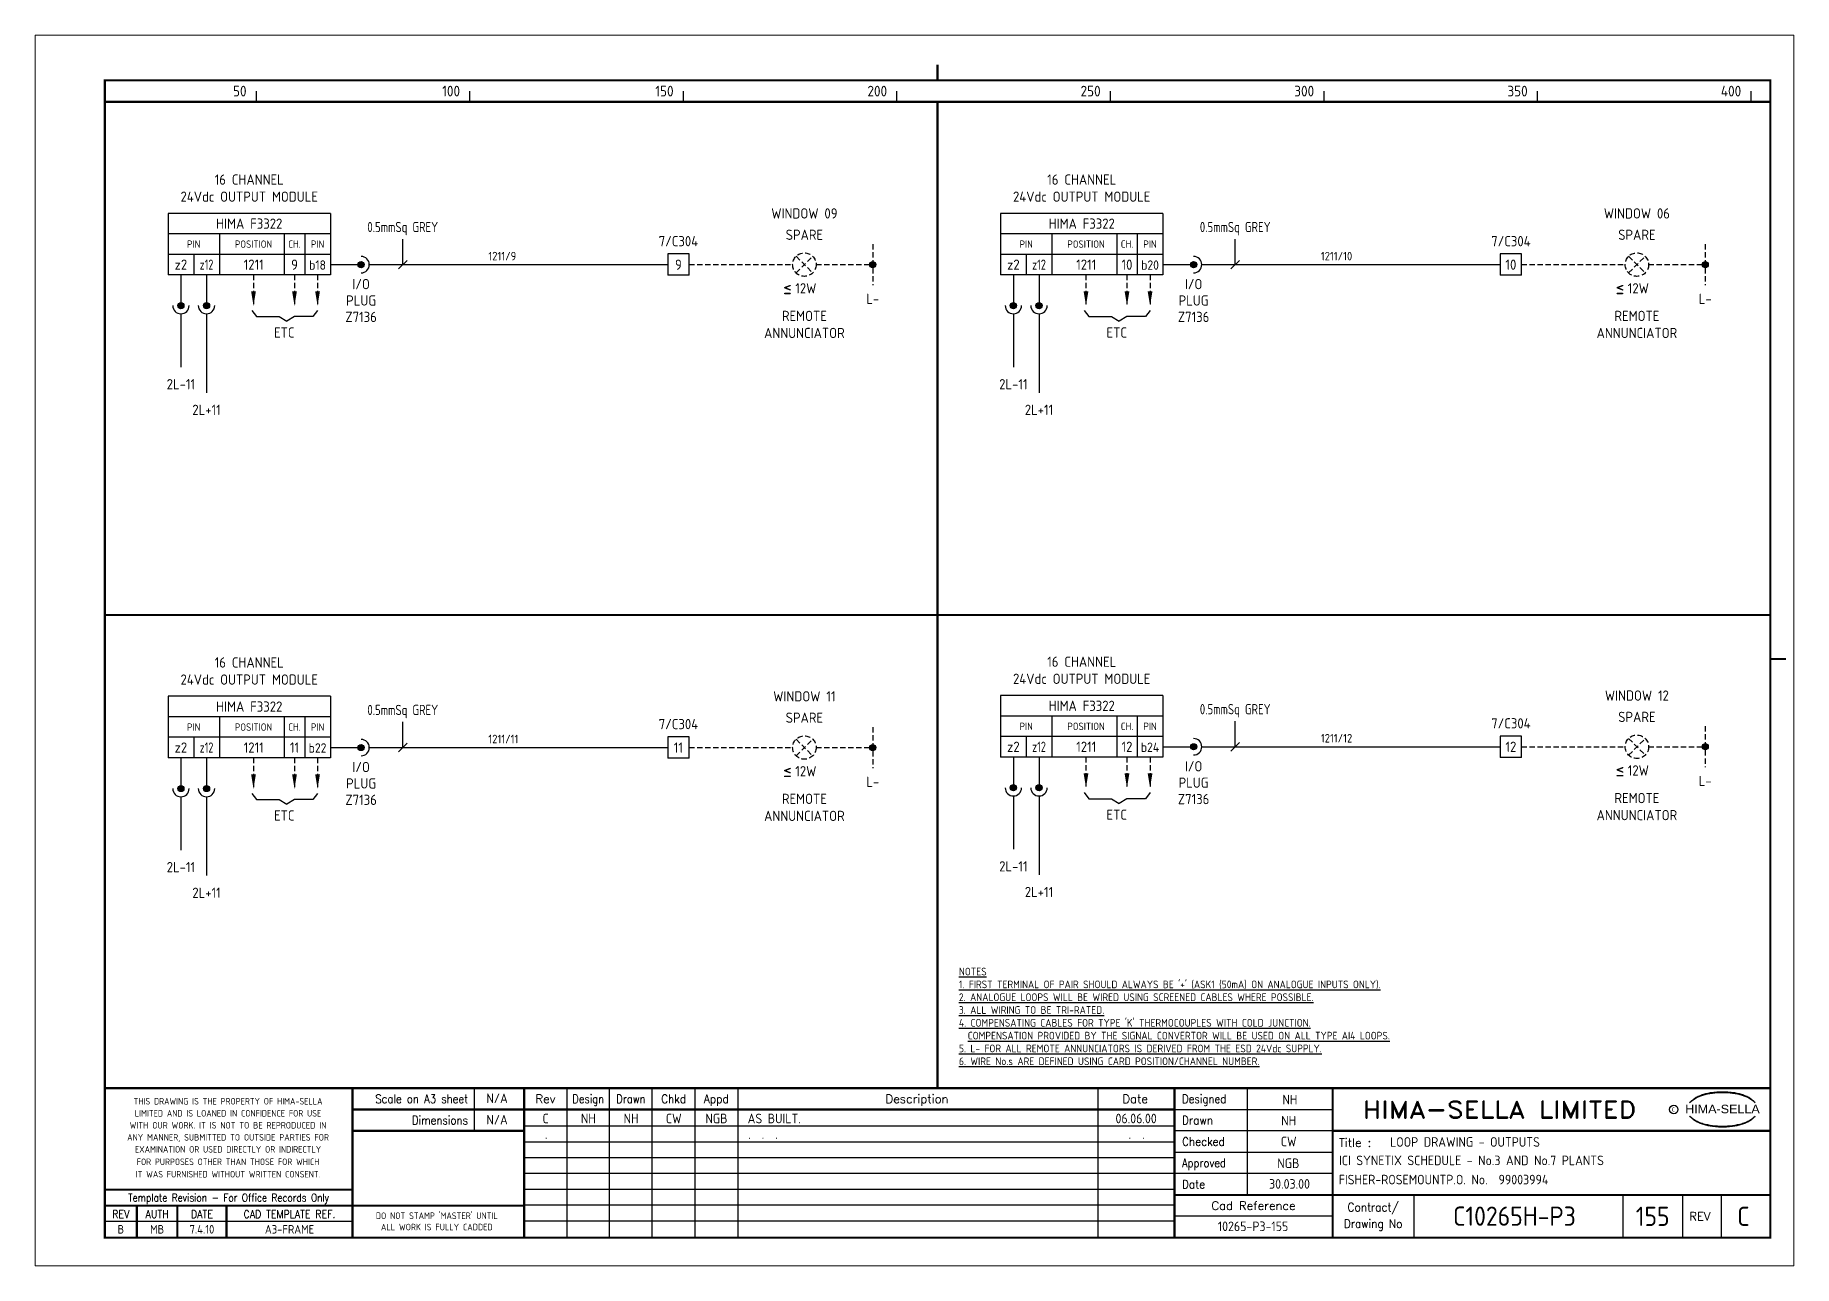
# Paper-space layout 'Layout1' of a CAD drawing. Extents: x 41 to 369, y 29 to 258.
# The model-space entities are those that its viewports show. They can reach past a viewport. Long polylines and large blocks are cut down to what shows.
import ezdxf
from ezdxf.enums import TextEntityAlignment as Align

# ---------------------------------------------------------------- set-up
doc = ezdxf.new("R2010")
doc.units = 0
doc.header["$LTSCALE"] = 0.25
doc.header["$MEASUREMENT"] = 0
doc.linetypes.add('HIDDEN2', pattern=[4.7625, 3.175, -1.5875])
doc.layers.get('0').update_dxf_attribs({"color": 41, "linetype": 'CONTINUOUS'})
for name, color, linetype in [('00-DRG_FRAME', 12, 'CONTINUOUS'), ('01-DRAW', 7, 'CONTINUOUS'), ('051-TEXT', 2, 'CONTINUOUS'), ('117', 7, 'CONTINUOUS'), ('117-TEXT', 2, 'CONTINUOUS')]:
    doc.layers.add(name, color=color, linetype=linetype)
doc.styles.add('ARIAL', font='ARIAL.TTF', dxfattribs={"height": 2.5})
doc.styles.add('ISO', font='iso.shx')
doc.styles.add('ROMAND', font='ROMAND')

psp = doc.layouts.get("Layout1")

msp = doc.modelspace()

# ---------------------------------------------------------------- texts
at = {"layer": '00-DRG_FRAME', "style": 'ISO'}
for s, p in [('50', (47.69, 267.75)), ('100', (97.69, 267.75)), ('150', (147.69, 267.75)), ('200', (197.69, 267.75)), ('250', (247.69, 267.75)), ('300', (297.69, 267.75)), ('350', (347.69, 267.75)), ('400', (397.69, 267.75))]:
    msp.add_text(s, height=2.5, dxfattribs=at).set_placement(p, align=Align.RIGHT)
at = {"layer": '00-DRG_FRAME', "color": 3, "style": 'ISO'}
for s, width, p in [('THIS DRAWING IS THE PROPERTY OF HIMA-SELLA', 0.9, (43.36, 32.44)), ("DO NOT STAMP 'MASTER' UNTIL", 0.95, (92.25, 5.79))]:
    msp.add_text(s, height=1.53, dxfattribs=dict(at, width=width)).set_placement(p, align=Align.MIDDLE)
at = {"layer": '00-DRG_FRAME', "color": 4, "style": 'ROMAND', "width": 0.87}
for s, p in [('Scale on A3 sheet', (99.54, 32)), ('Dimensions', (99.54, 27.01))]:
    msp.add_text(s, height=2, dxfattribs=at).set_placement(p, align=Align.RIGHT)
at = {"layer": '00-DRG_FRAME', "color": 4, "style": 'ROMAND'}
for s, p in [('Rev', (117.7, 32)), ('Description', (204.69, 32)), ('Date', (255.79, 32))]:
    msp.add_text(s, height=2, dxfattribs=at).set_placement(p, align=Align.CENTER)
for s, width, p in [('Design', 0.85, (127.7, 32)), ('Drawn', 0.85, (137.7, 32)), ('Chkd', 0.9, (147.7, 32)), ('Appd', 0.9, (157.7, 32))]:
    msp.add_text(s, height=2, dxfattribs=dict(at, width=width)).set_placement(p, align=Align.CENTER)
for s, width, p in [('Designed', 0.87, (266.75, 32)), ('Drawn', 0.9, (266.75, 27)), ('Checked', 0.9, (266.75, 22)), ('Approved', 0.85, (266.75, 17)), ('Date', 0.9, (266.75, 12))]:
    msp.add_text(s, height=2, dxfattribs=dict(at, width=width)).set_placement(p)
at = {"layer": '00-DRG_FRAME', "color": 3, "style": 'ISO'}
for s, width, p in [('LIMITED AND IS LOANED IN CONFIDENCE FOR USE', 0.9, (43.36, 29.62)), ('ANY MANNER, SUBMITTED TO OUTSIDE PARTIES FOR', 0.87, (43.36, 23.99)), ('WITH OUR WORK. IT IS NOT TO BE REPRODUCED IN', 0.87, (43.36, 26.81)), ('EXAMINATION OR USED DIRECTLY OR INDIRECTLY', 0.9, (43.36, 21.18)), ('FOR PURPOSES OTHER THAN THOSE FOR WHICH', 0.9, (43.36, 18.27)), ('IT WAS FURNISHED WITHOUT WRITTEN CONSENT.', 0.9, (43.36, 15.35))]:
    msp.add_text(s, height=1.53, dxfattribs=dict(at, width=width)).set_placement(p, align=Align.MIDDLE_CENTER)
at = {"layer": '00-DRG_FRAME', "style": 'ROMAND', "width": 1.15}
msp.add_text('HIMA-SELLA LIMITED', height=4, dxfattribs=at).set_placement((341.1, 30.5), align=Align.MIDDLE)
at = {"layer": '00-DRG_FRAME', "color": 3, "style": 'ISO', "width": 0.9}
msp.add_text('C', height=1, dxfattribs=at).set_placement((381.84, 30), align=Align.CENTER)
at = {"layer": '00-DRG_FRAME', "style": 'ARIAL', "width": 1.05}
msp.add_text('HIMA-SELLA', height=2, dxfattribs=at).set_placement((393.3, 29.63), align=Align.CENTER)
at = {"layer": '00-DRG_FRAME', "color": 4, "style": 'ROMAND'}
msp.add_text('Title :', height=2, dxfattribs=at).set_placement((303.5, 21.75))
for s, height, width, p in [('Template Revision - For Office Records Only', 1.8, 0.85, (43.5, 9.62)), ('Contract/', 2, 0.9, (311.5, 7.5)), ('REV', 1.8, 0.9, (18.25, 6)), ('AUTH', 1.8, 0.9, (26.75, 6)), ('DATE', 1.8, 0.9, (37.25, 6)), ('CAD TEMPLATE REF.', 1.8, 0.9, (57.75, 6)), ('Drawing No', 2, 0.9, (311.5, 3.5))]:
    msp.add_text(s, height=height, dxfattribs=dict(at, width=width)).set_placement(p, align=Align.MIDDLE)
for s, p in [('Cad Reference', (283.5, 8)), ('REV', (388, 5.5))]:
    msp.add_text(s, height=2, dxfattribs=at).set_placement(p, align=Align.MIDDLE)
at = {"layer": '00-DRG_FRAME', "color": 41, "style": 'ISO'}
for s, p in [('B', (18.25, 1.45)), ('MB', (26.75, 1.45)), ('7.4.10', (37.25, 1.45)), ('A3-FRAME', (57.75, 1.45))]:
    msp.add_text(s, height=2, dxfattribs=at).set_placement(p, align=Align.CENTER)
at = {"layer": '00-DRG_FRAME', "color": 3, "style": 'ISO'}
msp.add_text('ALL WORK IS FULLY CADDED', height=1.53, dxfattribs=at).set_placement((92.25, 2.98), align=Align.MIDDLE_CENTER)
at = {"layer": '01-DRAW', "insert": (214.51, 63.71), "char_height": 1.8, "width": 133.83, "attachment_point": 1, "style": 'ISO'}
msp.add_mtext("{\\Fiso.shx;\\LNOTES\\P1. FIRST TERMINAL OF PAIR SHOULD ALWAYS BE '+' (ASK1 (50mA) ON ANALOGUE INPUTS ONLY).\\P2. ANALOGUE LOOPS WILL BE WIRED USING SCREENED CABLES WHERE POSSIBLE.\\P3. ALL WIRING TO BE TRI-RATED.\\P4. COMPENSATING CABLES FOR TYPE 'K' THERMOCOUPLES WITH COLD JUNCTION.\\P  COMPENSATION PROVIDED BY THE SIGNAL CONVERTOR WILL BE USED ON ALL TYPE AI4 LOOPS.\\P5. L- FOR ALL REMOTE ANNUNCIATORS IS DERIVED FROM THE ESD 24Vdc SUPPLY.\\P6. WIRE No.s ARE DEFINED USING CARD POSITION/CHANNEL NUMBER.}", dxfattribs=at)
at = {"layer": '117-TEXT', "style": 'ISO'}
for s, height, p in [('16 CHANNEL', 2.4, (48.32, 247.08)), ('16 CHANNEL', 2.4, (243.26, 247.08)), ('24Vdc OUTPUT MODULE', 2.4, (48.32, 243.08)), ('24Vdc OUTPUT MODULE', 2.4, (243.26, 243.08)), ('HIMA F3322', 2.4, (48.32, 236.76)), ('HIMA F3322', 2.4, (243.26, 236.76)), ('PIN', 1.728, (35.32, 232.3)), ('POSITION', 1.728, (49.32, 232.3)), ('CH.', 1.728, (58.92, 232.3)), ('PIN', 1.73, (64.32, 232.3)), ('PIN', 1.728, (230.26, 232.3)), ('POSITION', 1.728, (244.26, 232.3)), ('CH.', 1.728, (253.86, 232.3)), ('PIN', 1.73, (259.26, 232.3)), ('z2', 2.4, (32.32, 227.16)), ('1211', 2.4, (49.37, 227.16)), ('9', 2.4, (58.92, 227.16)), ('b18', 2.2, (64.32, 227.16)), ('z2', 2.4, (227.26, 227.16)), ('1211', 2.4, (244.32, 227.16)), ('10', 2.4, (253.86, 227.16)), ('b20', 2.2, (259.26, 227.16)), ('I/O', 2.4, (74.52, 222.6)), ('I/O', 2.4, (269.46, 222.6)), ('PLUG', 2.4, (74.52, 218.76)), ('PLUG', 2.4, (269.46, 218.76)), ('Z7136', 2.4, (74.52, 214.92)), ('Z7136', 2.4, (269.46, 214.92)), ('ETC', 2.4, (56.52, 211.26)), ('ETC', 2.4, (251.46, 211.26)), ('16 CHANNEL', 2.4, (48.32, 133.99)), ('16 CHANNEL', 2.4, (243.26, 134.17)), ('24Vdc OUTPUT MODULE', 2.4, (48.32, 129.99)), ('24Vdc OUTPUT MODULE', 2.4, (243.26, 130.17)), ('HIMA F3322', 2.4, (48.32, 123.67)), ('HIMA F3322', 2.4, (243.26, 123.85)), ('PIN', 1.728, (35.32, 119.2)), ('POSITION', 1.728, (49.32, 119.2)), ('CH.', 1.728, (58.92, 119.2)), ('PIN', 1.73, (64.32, 119.21)), ('PIN', 1.728, (230.26, 119.38)), ('POSITION', 1.728, (244.26, 119.38)), ('CH.', 1.728, (253.86, 119.38)), ('PIN', 1.73, (259.26, 119.39)), ('z2', 2.4, (32.32, 114.07)), ('1211', 2.4, (49.37, 114.07)), ('11', 2.4, (58.92, 114.07)), ('b22', 2.2, (64.32, 114.07)), ('z2', 2.4, (227.26, 114.25)), ('1211', 2.4, (244.32, 114.25)), ('12', 2.4, (253.86, 114.25)), ('b24', 2.2, (259.26, 114.25)), ('I/O', 2.4, (74.52, 109.51)), ('I/O', 2.4, (269.46, 109.69)), ('PLUG', 2.4, (74.52, 105.67)), ('PLUG', 2.4, (269.46, 105.85)), ('Z7136', 2.4, (74.52, 101.83)), ('Z7136', 2.4, (269.46, 102.01)), ('ETC', 2.4, (56.52, 98.17)), ('ETC', 2.4, (251.46, 98.35))]:
    msp.add_text(s, height=height, dxfattribs=at).set_placement(p, align=Align.CENTER)
for s, p in [('WINDOW 09', (178.32, 240.36)), ('WINDOW 06', (373.26, 240.36)), ('7/C304', (148.82, 233.86)), ('SPARE', (178.32, 235.36)), ('7/C304', (343.76, 233.86)), ('SPARE', (373.26, 235.36)), ('9', (148.82, 228.36)), ('10', (343.76, 228.36)), ('L-', (194.32, 220.36)), ('L-', (389.26, 220.36)), ('REMOTE', (178.32, 216.36)), ('REMOTE', (373.26, 216.36)), ('ANNUNCIATOR', (178.32, 212.36)), ('ANNUNCIATOR', (373.26, 212.36)), ('2L-11', (32.32, 200.36)), ('2L-11', (227.26, 200.36)), ('2L+11', (38.32, 194.36)), ('2L+11', (233.26, 194.36)), ('WINDOW 11', (178.32, 127.27)), ('WINDOW 12', (373.26, 127.45)), ('SPARE', (373.26, 122.45)), ('7/C304', (148.82, 120.77)), ('SPARE', (178.32, 122.27)), ('7/C304', (343.76, 120.95)), ('11', (148.82, 115.27)), ('12', (343.76, 115.45)), ('L-', (194.32, 107.27)), ('L-', (389.26, 107.45)), ('REMOTE', (178.32, 103.27)), ('REMOTE', (373.26, 103.45)), ('ANNUNCIATOR', (178.32, 99.27)), ('ANNUNCIATOR', (373.26, 99.45)), ('2L-11', (32.32, 87.27)), ('2L-11', (227.26, 87.45)), ('2L+11', (38.32, 81.27)), ('2L+11', (233.26, 81.45))]:
    msp.add_text(s, height=2.4, dxfattribs=at).set_placement(p, align=Align.MIDDLE)
for s, width, p in [('0.5mmSq GREY', 0.85, (84.27, 235.97)), ('0.5mmSq GREY', 0.85, (279.21, 235.97)), ('z12', 0.8, (38.32, 227.16)), ('z12', 0.8, (233.26, 227.16)), ('0.5mmSq GREY', 0.85, (84.27, 122.88)), ('0.5mmSq GREY', 0.85, (279.21, 123.06)), ('z12', 0.8, (38.32, 114.07)), ('z12', 0.8, (233.26, 114.25))]:
    msp.add_text(s, height=2.4, dxfattribs=dict(at, width=width)).set_placement(p, align=Align.CENTER)
at = {"layer": '117-TEXT', "color": 3, "style": 'ISO'}
for s, p in [('1211/9', (104.32, 230.36)), ('1211/10', (299.26, 230.36)), ('1211/11', (104.32, 117.27)), ('1211/12', (299.26, 117.45))]:
    msp.add_text(s, height=2, dxfattribs=at).set_placement(p, align=Align.MIDDLE_LEFT)
at = {"layer": '117-TEXT', "style": 'ISO'}
for s, height, p in [('<', 3.36, (173.32, 221.63)), ('12W', 2.4, (176.18, 221.62)), ('<', 3.36, (368.26, 221.63)), ('12W', 2.4, (371.12, 221.62)), ('-', 3.36, (173.32, 220.27)), ('-', 3.36, (368.26, 220.27)), ('<', 3.36, (173.32, 108.54)), ('-', 3.36, (173.32, 107.18)), ('12W', 2.4, (176.18, 108.53)), ('<', 3.36, (368.26, 108.72)), ('-', 3.36, (368.26, 107.36)), ('12W', 2.4, (371.12, 108.71))]:
    msp.add_text(s, height=height, dxfattribs=at).set_placement(p)

# ---------------------------------------------------------------- blocks, each defined once
blk = doc.blocks.new('A3-REVA')
at = {"layer": '051-TEXT', "style": 'ISO'}
for tag, p in [('DESIGNED', (292.01, 31.7)), ('A', (117.73, 27.28)), ('DES', (127.73, 27.28)), ('DRN', (137.73, 27.28)), ('CHKD', (147.73, 27.28)), ('APPD', (157.73, 27.28)), ('DATE', (256, 27.28)), ('DRAWN', (291.72, 26.77)), ('CHECKED', (291.72, 21.89)), ('APPD', (291.65, 16.79)), ('DATE', (291.92, 11.96))]:
    blk.add_attdef(tag, text='', height=2.25, dxfattribs=at).set_placement(p, align=Align.CENTER)
blk.add_attdef('DESCRIPTION', (165.03, 27.28), '', height=2.25, dxfattribs=at)
blk = doc.blocks.new('A3-REVB')
at = {"layer": '051-TEXT', "style": 'ISO'}
for tag, p in [('A', (124.85, -20.36)), ('DES', (134.85, -20.36)), ('DRN', (144.85, -20.36)), ('CHKD', (154.85, -20.36)), ('APPD', (164.85, -20.36)), ('DATE', (263.12, -20.36))]:
    blk.add_attdef(tag, text='', height=2.25, dxfattribs=at).set_placement(p, align=Align.CENTER)
blk.add_attdef('DESCRIPTION', (172.15, -20.36), '', height=2.25, dxfattribs=at)
blk = doc.blocks.new('A3-TITLE')
at = {"layer": '051-TEXT', "style": 'ISO'}
blk.add_attdef('TITLE_1', (315.46, 21.78), '', height=2.25, dxfattribs=at)
for tag, p in [('DRGNO', (376.96, 3.24)), ('REV.', (398.2, 3.24))]:
    blk.add_attdef(tag, text='', height=4.5, dxfattribs=at).set_placement(p, align=Align.CENTER)
blk = doc.blocks.new('DOT')
for radius in [0.75, 0.65, 0.55, 0.45, 0.35, 0.25, 0.15, 0.05]:
    blk.add_circle((0, 0), radius)
blk = doc.blocks.new('A3-CONTRACT')
at = {"layer": '051-TEXT', "color": 41, "style": 'ISO'}
for tag, height, p in [('SCALE', 2.25, (106.71, 31.82)), ('DIMS', 2.25, (106.71, 26.8)), ('CONTRACT', 4.5, (344.94, 3.1)), ('CAD-REF', 2.25, (283.73, 1.84))]:
    blk.add_attdef(tag, text='', height=height, dxfattribs=at).set_placement(p, align=Align.CENTER)
for tag, p in [('TITLE_2', (303.86, 17.28)), ('TITLE_3', (303.79, 12.78))]:
    blk.add_attdef(tag, p, '', height=2.25, dxfattribs=at)

# ---------------------------------------------------------------- linework, layer by layer
at = {"layer": '00-DRG_FRAME'}
for p, q in [((50, 266.5), (50, 269)), ((100, 266.5), (100, 269)), ((150, 266.5), (150, 269)), ((200, 266.5), (200, 269)), ((250, 266.5), (250, 269)), ((300, 266.5), (300, 269)), ((350, 266.5), (350, 269)), ((400, 266.5), (400, 269)), ((101.01, 35.5), (101.01, 25.5)), ((122.7, 35.5), (122.7, 0.5)), ((132.7, 0.5), (132.7, 35.5)), ((142.7, 0.5), (142.7, 35.5)), ((152.7, 35.5), (152.7, 0.5)), ((162.7, 35.5), (162.7, 0.5)), ((247, 35.5), (247, 0.5)), ((282, 35.5), (282, 10.5)), ((265, 30.5), (302, 30.5)), ((265, 26.59), (112.7, 26.59)), ((302, 25.5), (265, 25.5)), ((265, 22.89), (112.7, 22.89)), ((265, 19.19), (112.7, 19.19)), ((265, 20.5), (302, 20.5)), ((265, 15.49), (112.7, 15.49)), ((302, 15.5), (265, 15.5)), ((265, 11.79), (112.7, 11.79)), ((321, 10.5), (321, 0.5)), ((370, 10.5), (370, 0.5)), ((384, 0.5), (384, 10.5)), ((393, 10.5), (393, 0.5)), ((72.5, 4.25), (14.5, 4.25)), ((265, 8.09), (112.7, 8.09)), ((265, 4.39), (112.7, 4.39)), ((302, 5.5), (265, 5.5))]:
    msp.add_line(p, q, dxfattribs=at)
at = {"layer": '00-DRG_FRAME', "const_width": 0.5}
for points in [[(209.5, 271.5), (209.5, 275.18)], [(209.5, 271.5), (209.5, 275.18)], [(14.5, 266.5), (404.5, 266.5)], [(209.5, 35.5), (209.5, 266.5)], [(14.5, 146.31), (404.5, 146.31)], [(404.5, 136), (408.18, 136)], [(404.5, 35.5), (14.5, 35.5)], [(72.5, 0.5), (72.5, 35.5)], [(112.7, 0.5), (112.7, 35.5)], [(265, 35.5), (265, 0.5)], [(302, 0.5), (302, 35.5)], [(265, 30.5), (72.5, 30.5)], [(112.7, 25.5), (72.5, 25.5)], [(404.5, 25.5), (302, 25.5)], [(14.5, 11.75), (72.5, 11.75)], [(14.5, 8), (72.5, 8)], [(22, 0.5), (22, 8)], [(31.5, 0.5), (31.5, 8)], [(43, 0.5), (43, 8)], [(112.7, 8), (72.5, 8)], [(265, 10.5), (404.5, 10.5)]]:
    msp.add_lwpolyline(points, dxfattribs=at)
msp.add_lwpolyline([(14.5, 0.5), (404.5, 0.5), (404.5, 271.5), (14.5, 271.5)], close=True, dxfattribs=at)
at = {"layer": '00-DRG_FRAME', "color": 3}
msp.add_circle((381.88, 30.5), 1, dxfattribs=at)
for centre, radius, start, end in [((390.6, 26.83), 7.24, 106.0532, 133.5024), ((390.11, 28.1), 5.98, 122.244, 131.6154), ((389.75, 28.78), 5.21, 111.8206, 122.8668), ((391.78, 24.7), 9.76, 107.5931, 113.9452), ((393.1, 18.5), 15.94, 89.2698, 106.3911), ((392.1, 23.52), 10.99, 96.0146, 107.3203), ((393.29, 16.31), 18.28, 92.8917, 97.3734), ((393.24, 18.86), 15.73, 89.7805, 93.1738), ((393.36, 18.86), 15.73, 86.8262, 90.2195), ((393.51, 18.5), 15.94, 73.6089, 90.7302), ((393.31, 16.31), 18.28, 82.6266, 87.1083), ((394.51, 23.52), 10.99, 72.6797, 83.9854), ((394.83, 24.7), 9.76, 66.0548, 72.4069), ((396, 26.83), 7.24, 46.4976, 73.9468), ((396.85, 28.78), 5.21, 57.1332, 68.1794), ((396.49, 28.1), 5.98, 48.3846, 57.756), ((390.88, 27.01), 7.3, 130.419, 136.057), ((390.88, 34.04), 7.3, 223.943, 229.581), ((390.6, 34.23), 7.24, 226.4976, 253.9468), ((396, 34.23), 7.24, 286.0532, 313.5024), ((395.73, 27.01), 7.3, 43.943, 49.581), ((395.73, 34.04), 7.3, 310.419, 316.057), ((390.11, 32.96), 5.98, 228.3846, 237.756), ((389.75, 32.28), 5.21, 237.1332, 248.1794), ((391.78, 36.36), 9.76, 246.0548, 252.4069), ((393.1, 42.56), 15.94, 253.6089, 270.7302), ((392.1, 37.54), 10.99, 252.6797, 263.9854), ((393.29, 44.75), 18.28, 262.6266, 267.1083), ((393.24, 42.19), 15.73, 266.8262, 270.2195), ((393.51, 42.56), 15.94, 269.2698, 286.3911), ((393.36, 42.19), 15.73, 269.7805, 273.1738), ((393.31, 44.75), 18.28, 272.8917, 277.3734), ((394.51, 37.54), 10.99, 276.0146, 287.3203), ((394.83, 36.36), 9.76, 287.5931, 293.9452), ((396.85, 32.28), 5.21, 291.8206, 302.8668), ((396.49, 32.96), 5.98, 302.244, 311.6154)]:
    msp.add_arc(centre, radius, start, end, dxfattribs=at)
at = {"layer": '117'}
for p, q in [((29.32, 240.36), (29.32, 225.96)), ((67.32, 240.36), (29.32, 240.36)), ((67.32, 240.36), (67.32, 225.96)), ((224.26, 240.36), (224.26, 225.96)), ((262.26, 240.36), (224.26, 240.36)), ((262.26, 240.36), (262.26, 225.96)), ((67.32, 235.56), (29.32, 235.56)), ((41.32, 235.56), (41.32, 225.96)), ((56.52, 235.56), (56.52, 225.96)), ((61.32, 235.56), (61.32, 225.96)), ((262.26, 235.56), (224.26, 235.56)), ((236.26, 235.56), (236.26, 225.96)), ((251.46, 235.56), (251.46, 225.96)), ((256.26, 235.56), (256.26, 225.96)), ((67.32, 230.76), (29.32, 230.76)), ((35.32, 230.76), (35.32, 225.96)), ((146.32, 230.86), (146.32, 225.86)), ((151.32, 230.86), (146.32, 230.86)), ((151.32, 225.86), (151.32, 230.86)), ((262.26, 230.76), (224.26, 230.76)), ((230.26, 230.76), (230.26, 225.96)), ((341.26, 230.86), (341.26, 225.86)), ((346.26, 230.86), (341.26, 230.86)), ((346.26, 225.86), (346.26, 230.86)), ((67.32, 228.36), (74.52, 228.36)), ((76.44, 228.36), (146.32, 228.36)), ((262.26, 228.36), (269.46, 228.36)), ((271.38, 228.36), (341.26, 228.36)), ((67.32, 225.96), (29.32, 225.96)), ((32.32, 225.96), (32.32, 218.76)), ((38.32, 225.96), (38.32, 218.76)), ((151.32, 225.86), (146.32, 225.86)), ((262.26, 225.96), (224.26, 225.96)), ((227.26, 225.96), (227.26, 218.76)), ((233.26, 225.96), (233.26, 218.76)), ((346.26, 225.86), (341.26, 225.86)), ((32.32, 216.84), (32.32, 204.36)), ((38.32, 216.84), (38.32, 198.36)), ((48.92, 217.62), (50, 216.18)), ((50, 216.18), (55.32, 216.18)), ((55.32, 216.18), (57.12, 215.1)), ((58.92, 216.18), (57.12, 215.1)), ((63.24, 216.18), (58.92, 216.18)), ((64.32, 217.62), (63.24, 216.18)), ((227.26, 216.84), (227.26, 204.36)), ((233.26, 216.84), (233.26, 198.36)), ((243.86, 217.62), (244.94, 216.18)), ((244.94, 216.18), (250.26, 216.18)), ((250.26, 216.18), (252.06, 215.1)), ((253.86, 216.18), (252.06, 215.1)), ((258.18, 216.18), (253.86, 216.18)), ((259.26, 217.62), (258.18, 216.18)), ((67.32, 127.27), (29.32, 127.27)), ((29.32, 127.27), (29.32, 112.87)), ((67.32, 127.27), (67.32, 112.87)), ((262.26, 127.45), (224.26, 127.45)), ((224.26, 127.45), (224.26, 113.05)), ((262.26, 127.45), (262.26, 113.05)), ((67.32, 122.47), (29.32, 122.47)), ((41.32, 122.47), (41.32, 112.87)), ((56.52, 122.47), (56.52, 112.87)), ((61.32, 122.47), (61.32, 112.87)), ((262.26, 122.65), (224.26, 122.65)), ((236.26, 122.65), (236.26, 113.05)), ((251.46, 122.65), (251.46, 113.05)), ((256.26, 122.65), (256.26, 113.05)), ((67.32, 117.67), (29.32, 117.67)), ((35.32, 117.67), (35.32, 112.87)), ((146.32, 117.77), (146.32, 112.77)), ((151.32, 117.77), (146.32, 117.77)), ((151.32, 112.77), (151.32, 117.77)), ((262.26, 117.85), (224.26, 117.85)), ((230.26, 117.85), (230.26, 113.05)), ((262.26, 115.45), (269.46, 115.45)), ((271.38, 115.45), (341.26, 115.45)), ((346.26, 117.95), (341.26, 117.95)), ((341.26, 117.95), (341.26, 112.95)), ((346.26, 112.95), (346.26, 117.95)), ((67.32, 112.87), (29.32, 112.87)), ((32.32, 112.87), (32.32, 105.67)), ((38.32, 112.87), (38.32, 105.67)), ((67.32, 115.27), (74.52, 115.27)), ((76.44, 115.27), (146.32, 115.27)), ((151.32, 112.77), (146.32, 112.77)), ((262.26, 113.05), (224.26, 113.05)), ((227.26, 113.05), (227.26, 105.85)), ((233.26, 113.05), (233.26, 105.85)), ((346.26, 112.95), (341.26, 112.95)), ((32.32, 103.75), (32.32, 91.27)), ((38.32, 103.75), (38.32, 85.27)), ((48.92, 104.53), (50, 103.09)), ((50, 103.09), (55.32, 103.09)), ((55.32, 103.09), (57.12, 102.01)), ((58.92, 103.09), (57.12, 102.01)), ((63.24, 103.09), (58.92, 103.09)), ((64.32, 104.53), (63.24, 103.09)), ((227.26, 103.93), (227.26, 91.45)), ((233.26, 103.93), (233.26, 85.45)), ((243.86, 104.71), (244.94, 103.27)), ((244.94, 103.27), (250.26, 103.27)), ((250.26, 103.27), (252.06, 102.19)), ((253.86, 103.27), (252.06, 102.19)), ((258.18, 103.27), (253.86, 103.27)), ((259.26, 104.71), (258.18, 103.27))]:
    msp.add_line(p, q, dxfattribs=at)
at = {"layer": '117', "color": 3}
for p, q in [((84.27, 228.36), (84.27, 234.36)), ((279.21, 228.36), (279.21, 234.36)), ((83.27, 227.36), (85.27, 229.36)), ((278.21, 227.36), (280.21, 229.36)), ((84.27, 115.27), (84.27, 121.27)), ((279.21, 115.45), (279.21, 121.45)), ((83.27, 114.27), (85.27, 116.27)), ((278.21, 114.45), (280.21, 116.45))]:
    msp.add_line(p, q, dxfattribs=at)
at = {"layer": '117', "linetype": 'HIDDEN2'}
for p, q in [((194.32, 233.16), (194.32, 223.56)), ((389.26, 233.16), (389.26, 223.56)), ((151.32, 228.36), (175.57, 228.36)), ((176.37, 226.42), (180.26, 230.31)), ((176.37, 230.31), (180.26, 226.42)), ((181.07, 228.36), (194.32, 228.36)), ((346.26, 228.36), (370.51, 228.36)), ((371.32, 230.31), (375.21, 226.42)), ((371.32, 226.42), (375.21, 230.31)), ((376.01, 228.36), (389.26, 228.36)), ((49.32, 225.96), (49.32, 218.76)), ((58.92, 225.96), (58.92, 218.76)), ((64.32, 225.96), (64.32, 218.76)), ((244.26, 225.96), (244.26, 218.76)), ((253.86, 225.96), (253.86, 218.76)), ((259.26, 225.96), (259.26, 218.76)), ((194.32, 120.07), (194.32, 110.47)), ((389.26, 120.25), (389.26, 110.65)), ((176.37, 117.21), (180.26, 113.32)), ((176.37, 113.32), (180.26, 117.21)), ((346.26, 115.45), (370.51, 115.45)), ((371.32, 113.5), (375.21, 117.39)), ((371.32, 117.39), (375.21, 113.5)), ((376.01, 115.45), (389.26, 115.45)), ((49.32, 112.87), (49.32, 105.67)), ((58.92, 112.87), (58.92, 105.67)), ((64.32, 112.87), (64.32, 105.67)), ((151.32, 115.27), (175.57, 115.27)), ((181.07, 115.27), (194.32, 115.27)), ((244.26, 113.05), (244.26, 105.85)), ((253.86, 113.05), (253.86, 105.85)), ((259.26, 113.05), (259.26, 105.85))]:
    msp.add_line(p, q, dxfattribs=at)
for centre in [(178.32, 228.36), (373.26, 228.36), (178.32, 115.27), (373.26, 115.45)]:
    msp.add_circle(centre, 2.75, dxfattribs=at)
at = {"layer": '117'}
for centre, radius in [((74.52, 228.36), 0.72), ((74.52, 228.36), 0.624), ((74.52, 228.36), 0.528), ((74.52, 228.36), 0.432), ((74.52, 228.36), 0.336), ((74.52, 228.36), 0.24), ((74.52, 228.36), 0.144), ((74.52, 228.36), 0.048), ((269.46, 228.36), 0.72), ((269.46, 228.36), 0.624), ((269.46, 228.36), 0.528), ((269.46, 228.36), 0.432), ((269.46, 228.36), 0.336), ((269.46, 228.36), 0.24), ((269.46, 228.36), 0.144), ((269.46, 228.36), 0.048), ((32.32, 218.76), 0.72), ((32.32, 218.76), 0.624), ((32.32, 218.76), 0.528), ((32.32, 218.76), 0.432), ((32.32, 218.76), 0.336), ((32.32, 218.76), 0.24), ((32.32, 218.76), 0.144), ((32.32, 218.76), 0.048), ((38.32, 218.76), 0.72), ((38.32, 218.76), 0.624), ((38.32, 218.76), 0.528), ((38.32, 218.76), 0.432), ((38.32, 218.76), 0.336), ((38.32, 218.76), 0.24), ((38.32, 218.76), 0.144), ((38.32, 218.76), 0.048), ((227.26, 218.76), 0.72), ((227.26, 218.76), 0.624), ((227.26, 218.76), 0.528), ((227.26, 218.76), 0.432), ((227.26, 218.76), 0.336), ((227.26, 218.76), 0.24), ((227.26, 218.76), 0.144), ((227.26, 218.76), 0.048), ((233.26, 218.76), 0.72), ((233.26, 218.76), 0.624), ((233.26, 218.76), 0.528), ((233.26, 218.76), 0.432), ((233.26, 218.76), 0.336), ((233.26, 218.76), 0.24), ((233.26, 218.76), 0.144), ((233.26, 218.76), 0.048), ((74.52, 115.27), 0.72), ((74.52, 115.27), 0.624), ((74.52, 115.27), 0.528), ((74.52, 115.27), 0.432), ((74.52, 115.27), 0.336), ((74.52, 115.27), 0.24), ((74.52, 115.27), 0.144), ((74.52, 115.27), 0.048), ((269.46, 115.45), 0.72), ((269.46, 115.45), 0.624), ((269.46, 115.45), 0.528), ((269.46, 115.45), 0.432), ((269.46, 115.45), 0.336), ((269.46, 115.45), 0.24), ((269.46, 115.45), 0.144), ((269.46, 115.45), 0.048), ((32.32, 105.67), 0.72), ((32.32, 105.67), 0.624), ((32.32, 105.67), 0.528), ((32.32, 105.67), 0.432), ((32.32, 105.67), 0.336), ((32.32, 105.67), 0.24), ((32.32, 105.67), 0.144), ((32.32, 105.67), 0.048), ((38.32, 105.67), 0.72), ((38.32, 105.67), 0.624), ((38.32, 105.67), 0.528), ((38.32, 105.67), 0.432), ((38.32, 105.67), 0.336), ((38.32, 105.67), 0.24), ((38.32, 105.67), 0.144), ((38.32, 105.67), 0.048), ((227.26, 105.85), 0.72), ((227.26, 105.85), 0.624), ((227.26, 105.85), 0.528), ((227.26, 105.85), 0.432), ((227.26, 105.85), 0.336), ((227.26, 105.85), 0.24), ((227.26, 105.85), 0.144), ((227.26, 105.85), 0.048), ((233.26, 105.85), 0.72), ((233.26, 105.85), 0.624), ((233.26, 105.85), 0.528), ((233.26, 105.85), 0.432), ((233.26, 105.85), 0.336), ((233.26, 105.85), 0.24), ((233.26, 105.85), 0.144), ((233.26, 105.85), 0.048)]:
    msp.add_circle(centre, radius, dxfattribs=at)
for centre, start, end in [((74.52, 228.36), 270, 90), ((269.46, 228.36), 270, 90), ((32.32, 218.76), 180, 0), ((38.32, 218.76), 180, 0), ((227.26, 218.76), 180, 0), ((233.26, 218.76), 180, 0), ((74.52, 115.27), 270, 90), ((269.46, 115.45), 270, 90), ((32.32, 105.67), 180, 0), ((38.32, 105.67), 180, 0), ((227.26, 105.85), 180, 0), ((233.26, 105.85), 180, 0)]:
    msp.add_arc(centre, 1.92, start, end, dxfattribs=at)
for points in [[(49.88, 222.12), (48.76, 222.12), (49.32, 218.76)], [(59.48, 222.12), (58.36, 222.12), (58.92, 218.76)], [(64.88, 222.12), (63.76, 222.12), (64.32, 218.76)], [(244.82, 222.12), (243.7, 222.12), (244.26, 218.76)], [(254.42, 222.12), (253.3, 222.12), (253.86, 218.76)], [(259.82, 222.12), (258.7, 222.12), (259.26, 218.76)], [(49.88, 109.03), (48.76, 109.03), (49.32, 105.67)], [(59.48, 109.03), (58.36, 109.03), (58.92, 105.67)], [(64.88, 109.03), (63.76, 109.03), (64.32, 105.67)], [(244.82, 109.21), (243.7, 109.21), (244.26, 105.85)], [(254.42, 109.21), (253.3, 109.21), (253.86, 105.85)], [(259.82, 109.21), (258.7, 109.21), (259.26, 105.85)]]:
    msp.add_solid(points, dxfattribs=at)

# ---------------------------------------------------------------- block references
at = {"layer": '00-DRG_FRAME'}
for name, p, values in [('A3-CONTRACT', (-0.35, 0.19), {'TITLE_2': 'ICI SYNETIX SCHEDULE - No.3 AND No.7 PLANTS', 'TITLE_3': 'FISHER-ROSEMOUNTP.O. No.  99003994', 'CAD-REF': '10265-P3-155', 'CONTRACT': 'C10265H-P3', 'SCALE': 'N/A', 'DIMS': 'N/A'}), ('A3-REVB', (-7, 43.98), {'A': '.', 'DESCRIPTION': '.  .  .', 'DATE': '.  .'}), ('A3-TITLE', (0, 0), {'TITLE_1': 'LOOP DRAWING - OUTPUTS', 'DRGNO': '155', 'REV.': 'C'})]:
    msp.add_blockref(name, p, dxfattribs=at).add_auto_attribs(values)
ref = msp.add_blockref('A3-REVA', (0, 0), dxfattribs=at)
ref.add_attrib('A', 'C', dxfattribs={"layer": '051-TEXT', "height": 2.25, "style": 'ISO'}).set_placement((117.73, 27.28), align=Align.CENTER)
ref.add_attrib('DES', 'NH', dxfattribs={"layer": '051-TEXT', "height": 2.25, "style": 'ISO'}).set_placement((127.73, 27.28), align=Align.CENTER)
ref.add_attrib('DRN', 'NH', dxfattribs={"layer": '051-TEXT', "height": 2.25, "style": 'ISO'}).set_placement((137.73, 27.28), align=Align.CENTER)
ref.add_attrib('CHKD', 'CW', dxfattribs={"layer": '051-TEXT', "height": 2.25, "style": 'ISO'}).set_placement((147.73, 27.28), align=Align.CENTER)
ref.add_attrib('APPD', 'NGB', dxfattribs={"layer": '051-TEXT', "height": 2.25, "style": 'ISO'}).set_placement((157.73, 27.28), align=Align.CENTER)
ref.add_attrib('DESCRIPTION', 'AS BUILT.', (165.03, 27.28), dxfattribs={"layer": '051-TEXT', "height": 2.25, "style": 'ISO'})
ref.add_attrib('DATE', '06.06.00', dxfattribs={"layer": '051-TEXT', "height": 2.25, "style": 'ISO'}).set_placement((256, 27.28), align=Align.CENTER)
ref.add_attrib('DESIGNED', 'NH', dxfattribs={"layer": '051-TEXT', "height": 2.25, "style": 'ISO'}).set_placement((292.01, 31.7), align=Align.CENTER)
ref.add_attrib('DRAWN', 'NH', dxfattribs={"layer": '051-TEXT', "height": 2.25, "style": 'ISO'}).set_placement((291.72, 26.77), align=Align.CENTER)
ref.add_attrib('CHECKED', 'CW', dxfattribs={"layer": '051-TEXT', "height": 2.25, "style": 'ISO'}).set_placement((291.72, 21.89), align=Align.CENTER)
ref.add_attrib('APPD', 'NGB', dxfattribs={"layer": '051-TEXT', "height": 2.25, "style": 'ISO'}).set_placement((291.65, 16.79), align=Align.CENTER)
ref.add_attrib('DATE', '30.03.00', dxfattribs={"layer": '051-TEXT', "height": 2.25, "style": 'ISO'}).set_placement((291.92, 11.96), align=Align.CENTER)
at = {"layer": '117', "linetype": 'HIDDEN2', "xscale": 0.9600000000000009, "yscale": 0.9599999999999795, "zscale": 0.96}
for p in [(194.32, 228.36), (389.26, 228.36), (194.32, 115.27), (389.26, 115.45)]:
    msp.add_blockref('DOT', p, dxfattribs=at)

msp.set_redraw_order([(e.dxf.handle, doc.entitydb.next_handle()) for e in msp.query("TEXT MTEXT ATTDEF DIMENSION ARC_DIMENSION")])  # texts and dimensions are drawn at this point

# ---------------------------------------------------------------- viewports
at = {"layer": '00-DRG_FRAME'}
psp.add_viewport(center=(205.05, 143.5), size=(328.08, 229.5991), view_center_point=(204.1, 138), view_height=288.1959, dxfattribs=at)

doc.saveas('drawing.dxf')
